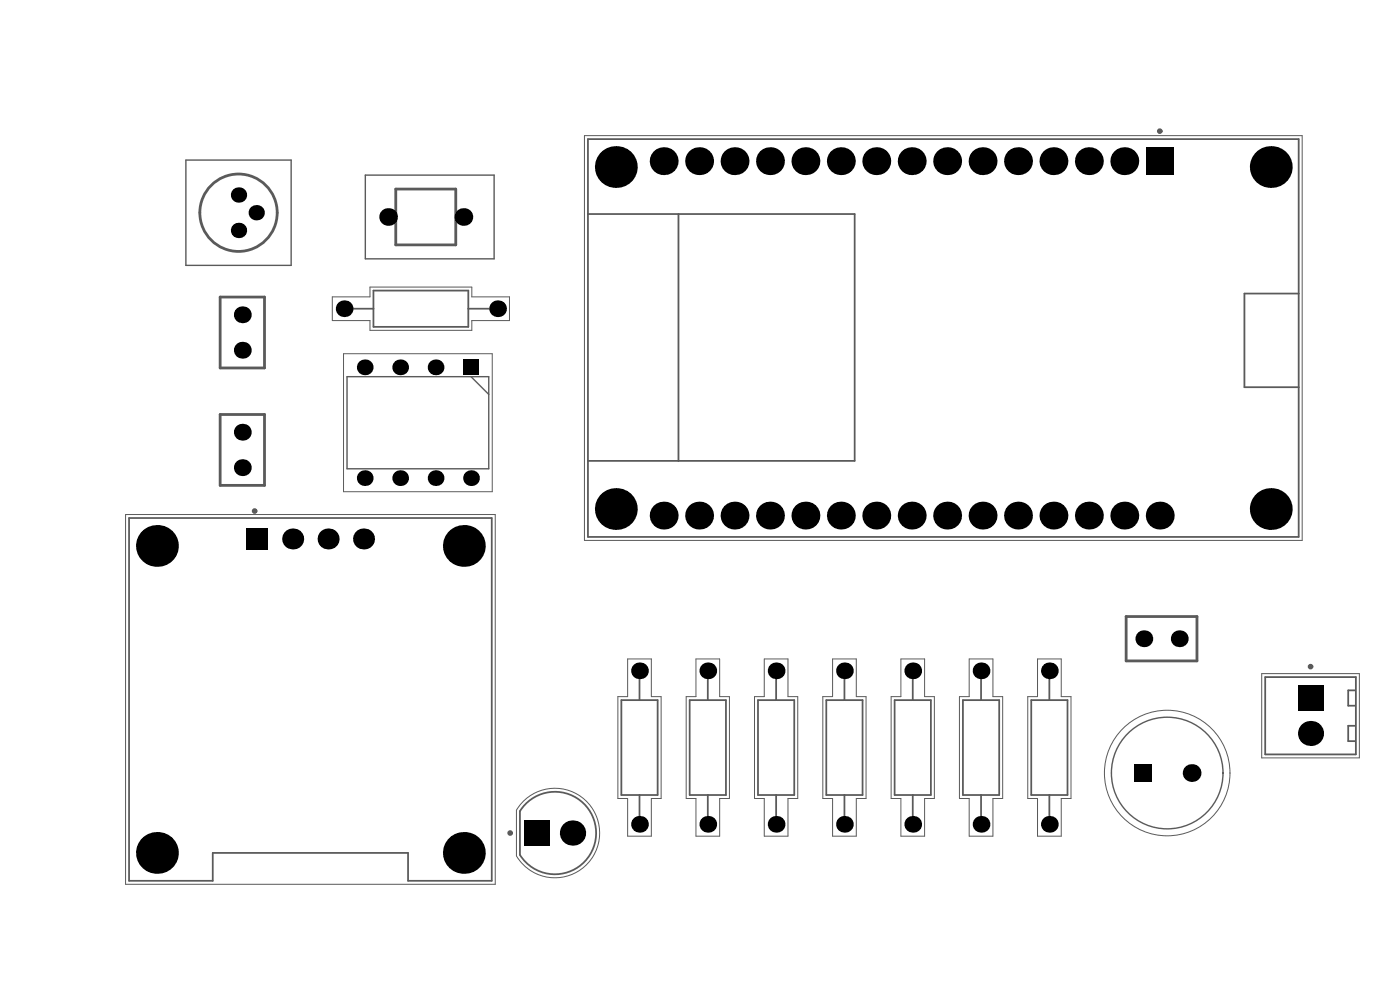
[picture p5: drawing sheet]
<svg xmlns="http://www.w3.org/2000/svg" width="334mm" height="234mm" viewBox="0 0 334 234" stroke-linecap="round" stroke-linejoin="round" font-family="sans-serif">
<g fill="none" stroke="#5a5a5a" stroke-width=".24">
<path d="M139.5 32.4h171.2v96.5h-171.2zM79.3 70.8h9v-2.3h24.3v2.3h9v5.7h-9v2.3h-24.3v-2.3h-9zM82 84.4h35.5v32.9h-35.5zM30 122.7h88.2v88.2h-88.2zM149.8 157.2h5.6v9h2.4v24.3h-2.4v9h-5.6v-9h-2.4v-24.3h2.4zM166.1 157.2h5.6v9h2.4v24.3h-2.4v9h-5.6v-9h-2.4v-24.3h2.4zM182.4 157.2h5.6v9h2.4v24.3h-2.4v9h-5.6v-9h-2.4v-24.3h2.4zM198.7 157.2h5.6v9h2.4v24.3h-2.4v9h-5.6v-9h-2.4v-24.3h2.4zM215 157.2h5.6v9h2.4v24.3h-2.4v9h-5.6v-9h-2.4v-24.3h2.4zM231.3 157.2h5.6v9h2.4v24.3h-2.4v9h-5.6v-9h-2.4v-24.3h2.4zM247.6 157.2h5.6v9h2.4v24.3h-2.4v9h-5.6v-9h-2.3v-24.3h2.3zM301.1 160.7h23.3v20.1h-23.3z"/>
<path d="M123.2 204.2l.1-11a10.7 10.7 0 0 1 16-2.6 10.7 10.7 0 0 1 0 16.3 10.7 10.7 0 0 1-16-2.7"/>
<circle cx="278.5" cy="184.4" r="15"/>
</g>
<g fill="none" stroke="#5a5a5a" stroke-width=".33">
<path d="M44.4 38.2h25.1v25.1h-25.1zM87.2 41.8h30.7v19.9h-30.7zM82.8 89.9h33.8v21.9h-33.8zM112.4 89.9l4.2 4.2"/>
<circle cx="278.5" cy="184.4" r="13.3"/>
</g>
<g fill="none" stroke="#5a5a5a" stroke-width=".42">
<path d="M140.3 33.2h169.6v94.9h-169.6zM140.3 51.1h63.6v58.8h-63.6M161.9 51.1v58.8M84.1 73.6h5M89.1 69.3h22.7v8.7h-22.7zM111.8 73.6h4.9M309.9 70h-12.9v22.4h12.9M30.8 123.6h86.5v86.5h-19.9v-6.6h-46.6v6.6h-20zM148.3 167h8.6v22.6h-8.6zM152.6 162v5M164.6 167h8.6v22.6h-8.6zM168.9 162v5"/>
<path d="M180.9 167h8.6v22.6h-8.6zM185.2 162v5M197.2 167h8.6v22.6h-8.6zM201.5 162v5M213.5 167h8.6v22.6h-8.6zM217.8 162v5M229.8 167h8.6v22.6h-8.6zM234.1 162v5M246.1 167h8.6v22.6h-8.6zM250.4 162v5M301.9 161.5h21.7v18.5h-21.7zM323.4 164.7h-1.7v3.6h1.7"/>
<path d="M323.4 173.1h-1.7v3.7h1.7M125.6 191.6a9.8 9.8 0 0 1 14.4 .8 9.8 9.8 0 0 1-1.8 14.3 9.8 9.8 0 0 1-14.1-2.8v-10.4zM152.6 189.6v5M168.9 189.6v5M185.2 189.6v5M201.5 189.6v5M217.8 189.6v5M234.1 189.6v5M250.4 189.6v5"/>
</g>
<g fill="none" stroke="#5a5a5a" stroke-width=".66">
<path d="M94.4 45.1h14.4v13.3h-14.4zM52.5 70.9h10.6v16.9h-10.6zM52.5 98.9h10.6v16.9h-10.6zM268.7 147.1h16.9v10.6h-16.9z"/>
<circle cx="276.7" cy="31.3" r=".33"/>
<circle cx="56.9" cy="50.7" r="9.2"/>
<circle cx="60.8" cy="121.9" r=".33"/>
<circle cx="312.7" cy="159" r=".33"/>
<circle cx="121.7" cy="198.7" r=".33"/>
</g>
<g fill="#000">
<circle cx="147" cy="39.8" r="5"/>
<circle cx="158.4" cy="38.4" r="3.3"/>
<circle cx="166.8" cy="38.4" r="3.3"/>
<circle cx="175.3" cy="38.4" r="3.3"/>
<circle cx="183.7" cy="38.4" r="3.3"/>
<circle cx="192.2" cy="38.4" r="3.3"/>
<circle cx="200.7" cy="38.4" r="3.3"/>
<circle cx="209.1" cy="38.4" r="3.3"/>
<circle cx="217.6" cy="38.4" r="3.3"/>
<circle cx="226" cy="38.4" r="3.3"/>
<circle cx="234.5" cy="38.4" r="3.3"/>
<circle cx="242.9" cy="38.4" r="3.3"/>
<circle cx="251.4" cy="38.4" r="3.3"/>
<circle cx="259.8" cy="38.4" r="3.3"/>
<circle cx="268.3" cy="38.4" r="3.3"/>
<circle cx="303.2" cy="39.8" r="5"/>
<circle cx="56.9" cy="55" r="1.83"/>
<circle cx="56.9" cy="46.5" r="1.83"/>
<circle cx="61.1" cy="50.7" r="1.83"/>
<circle cx="92.6" cy="51.8" r="2.11"/>
<circle cx="110.6" cy="51.8" r="2.11"/>
<circle cx="57.8" cy="75.1" r="2.01"/>
<circle cx="82.1" cy="73.6" r="1.99"/>
<circle cx="118.7" cy="73.6" r="1.99"/>
<circle cx="57.8" cy="83.5" r="2.01"/>
<circle cx="87" cy="87.6" r="1.88"/>
<circle cx="95.5" cy="87.6" r="1.88"/>
<circle cx="103.9" cy="87.6" r="1.88"/>
<circle cx="57.8" cy="111.6" r="2.01"/>
<circle cx="57.8" cy="103.1" r="2.01"/>
<circle cx="87" cy="114.1" r="1.88"/>
<circle cx="95.5" cy="114.1" r="1.88"/>
<circle cx="103.9" cy="114.1" r="1.88"/>
<circle cx="112.4" cy="114.1" r="1.88"/>
<circle cx="37.5" cy="130.2" r="5"/>
<circle cx="69.8" cy="128.6" r="2.51"/>
<circle cx="78.3" cy="128.6" r="2.51"/>
<circle cx="86.8" cy="128.6" r="2.51"/>
<circle cx="110.7" cy="130.2" r="5"/>
<circle cx="147" cy="121.4" r="5"/>
<circle cx="158.4" cy="123" r="3.3"/>
<circle cx="166.8" cy="123" r="3.3"/>
<circle cx="175.3" cy="123" r="3.3"/>
<circle cx="183.7" cy="123" r="3.3"/>
<circle cx="192.2" cy="123" r="3.3"/>
<circle cx="200.7" cy="123" r="3.3"/>
<circle cx="209.1" cy="123" r="3.3"/>
<circle cx="217.6" cy="123" r="3.3"/>
<circle cx="226" cy="123" r="3.3"/>
<circle cx="234.5" cy="123" r="3.3"/>
<circle cx="242.9" cy="123" r="3.3"/>
<circle cx="251.4" cy="123" r="3.3"/>
<circle cx="259.8" cy="123" r="3.3"/>
<circle cx="268.3" cy="123" r="3.3"/>
<circle cx="276.7" cy="123" r="3.3"/>
<circle cx="303.2" cy="121.4" r="5"/>
<circle cx="273" cy="152.4" r="2.01"/>
<circle cx="281.4" cy="152.4" r="2.01"/>
<circle cx="152.6" cy="160" r="1.99"/>
<circle cx="168.9" cy="160" r="1.99"/>
<circle cx="185.2" cy="160" r="1.99"/>
<circle cx="201.5" cy="160" r="1.99"/>
<circle cx="217.8" cy="160" r="1.99"/>
<circle cx="234.1" cy="160" r="1.99"/>
<circle cx="250.4" cy="160" r="1.99"/>
<circle cx="312.7" cy="175" r="2.99"/>
<circle cx="136.6" cy="198.7" r="3"/>
<circle cx="152.6" cy="196.6" r="1.99"/>
<circle cx="168.9" cy="196.6" r="1.99"/>
<circle cx="185.2" cy="196.6" r="1.99"/>
<circle cx="201.5" cy="196.6" r="1.99"/>
<circle cx="217.8" cy="196.6" r="1.99"/>
<circle cx="234.1" cy="196.6" r="1.99"/>
<circle cx="250.4" cy="196.6" r="1.99"/>
<circle cx="284.4" cy="184.4" r="2.12"/>
<circle cx="37.5" cy="203.5" r="5"/>
<circle cx="110.7" cy="203.5" r="5"/>
</g>
<g fill="#000">
<path d="M273.4 35.1h6.7v6.7h-6.7z" fill-rule="evenodd"/>
<path d="M110.5 85.7h3.8v3.8h-3.8z" fill-rule="evenodd"/>
<path d="M58.9 126.1h5v5h-5z" fill-rule="evenodd"/>
<path d="M309.7 163.5h6v6h-6z" fill-rule="evenodd"/>
<path d="M125.1 195.7h6.1v6h-6.1z" fill-rule="evenodd"/>
<path d="M270.6 182.3h4.2v4.2h-4.2z" fill-rule="evenodd"/>
</g>
</svg>
